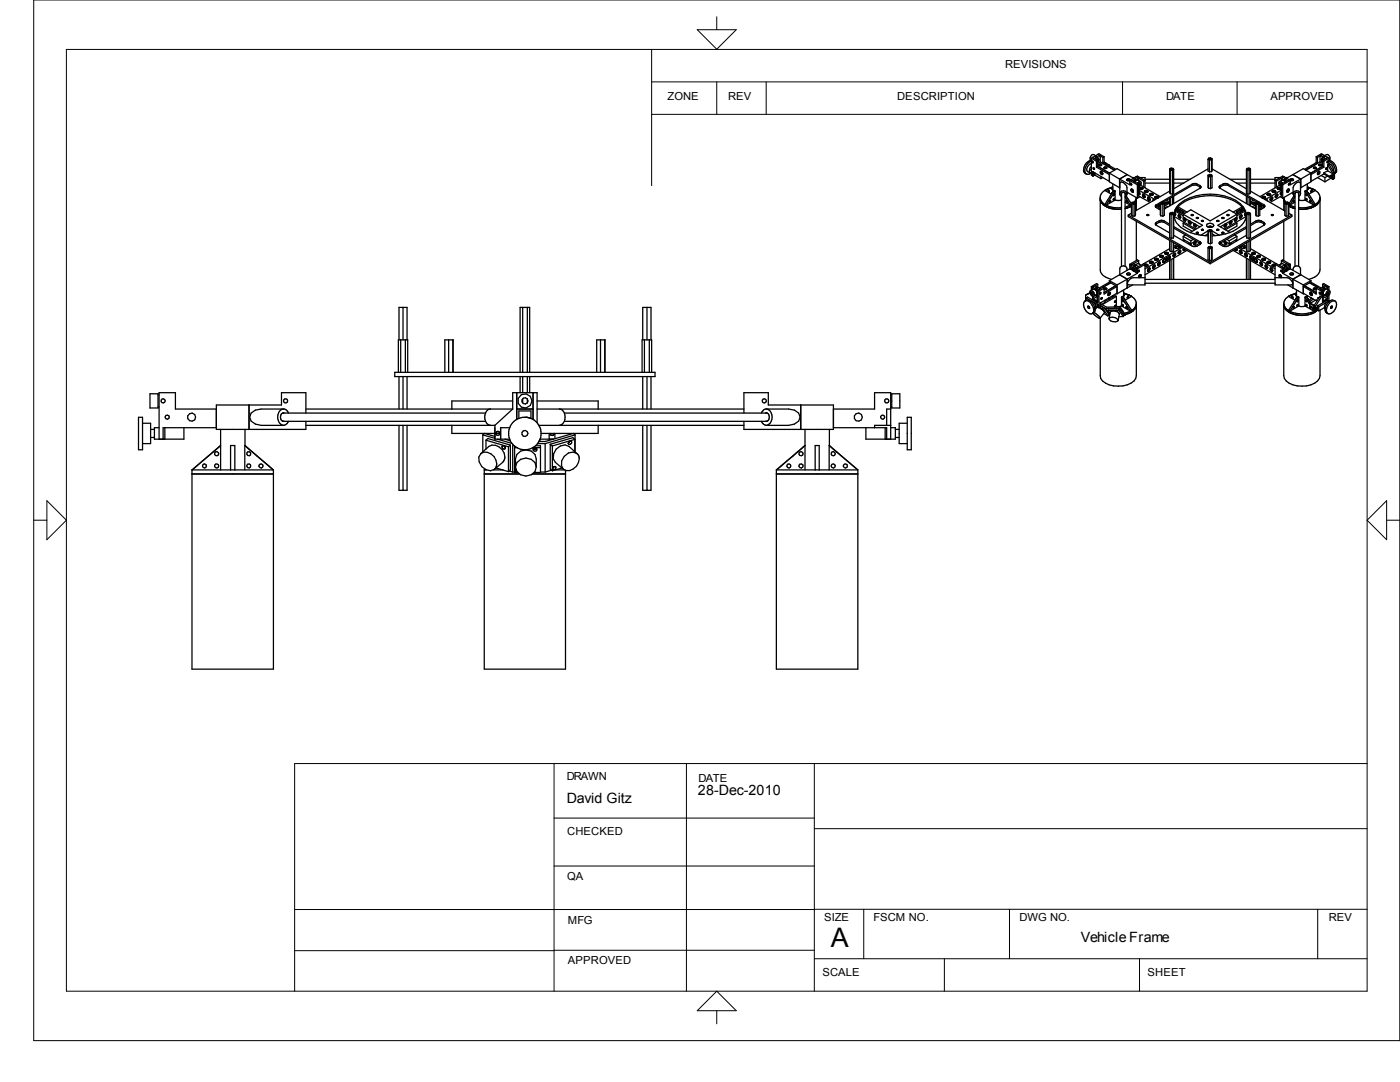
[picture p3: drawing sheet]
<svg xmlns="http://www.w3.org/2000/svg" width="279mm" height="216mm" viewBox="0 0 279 216" stroke-linecap="round" stroke-linejoin="round" font-family="sans-serif">
<defs><g id="words">
<text font-size="5.4" x="165.8" y="189">A</text>
<g font-size="2.8">
<text x="113.1" y="160.3">David Gitz</text>
<text x="139.3" y="158.7">28-Dec-2010</text>
<text x="215.7" y="187.9">Vehicle Frame</text>
</g>
<g font-size="2.2">
<text x="200.6" y="13.6">REVISIONS</text>
<text x="133.2" y="19.9">ZONE</text>
<text x="145.3" y="19.9">REV</text>
<text x="179.1" y="19.9">DESCRIPTION</text>
<text x="232.7" y="19.9">DATE</text>
<text x="253.5" y="19.9">APPROVED</text>
<text x="113.1" y="155.7">DRAWN</text>
<text x="139.4" y="156">DATE</text>
<text x="113.2" y="166.6">CHECKED</text>
<text x="113.2" y="175.7">QA</text>
<text x="113.3" y="184.4">MFG</text>
<text x="164.5" y="183.8">SIZE</text>
<text x="174.3" y="183.8">FSCM NO.</text>
<text x="203.5" y="183.8">DWG NO.</text>
<text x="265.2" y="183.8">REV</text>
<text x="113.3" y="192.4">APPROVED</text>
<text x="164.1" y="194.8">SCALE</text>
<text x="229" y="194.8">SHEET</text>
</g>
</g></defs>
<g fill="none" stroke="#000" stroke-width=".25">
<path d="M217.6 34.5l.2 .1M217.6 34.6l-.4 .2-.4-.1M217.8 34h.1M217.8 33.8h.1M217.8 31.6v3.3l.3 .2M217.8 32.2a2 2 0 0 0-1.1 2.4l.1 .1M217.8 33.2a.98 .98 0 0 0-.2 1.3M217.8 32.6a1.09 1.09 0 0 0-.7 1.6l.5 .3M217.8 31.6l1 .6M217.9 32.2l.2 .1v.2l-.1-.1zM218.1 34.2v.9M218.1 31.4l1 .6"/>
<path d="M218.1 35.1h.1M218.1 31.4l-.3 .2M218.1 34.2l3.3 2M218.2 33.5l.2 .1v.2l-.2-.1zM218.2 34.8h.1M218.3 34.5h.1l-.1 .3zM218.4 34.5l-.2 .2M218.5 34.9l1.2 .7M218.5 34.5v.4l-.4 .2M218.6 31.7l1-.6v1.2M218.6 31.3h.1M218.7 31.1l-.4-.2a.66 .66 0 0 0-.6 .4 .66 .66 0 0 0 .1 .7 1.84 1.84 0 0 0-1.4 2.5l.4 .2"/>
<path d="M218.7 31.2h.1l.2 .1-.3 .1zM218.8 33.4l2.6 1.4M218.8 32.2v1.2M219.1 32v1.2M219.1 33.2l4.3 2.5M219.1 30.8l-1 .6M219.1 30.8l.2-.1 1 .6M219.1 30.8l1 .6M219.1 33.2l-.3 .2M219.1 31.7l-.2 .2M219.1 32l-.3 .2M219.1 31.7v.5"/>
<path d="M219.1 31.7l.2 .2-.2 .2M219.1 31.7h-.1M219.2 31.7v.3M219.3 32l-.2 .3M219.3 33h.5M219.3 33l.2-.3 .3 .1v.2M219.3 33l.4 .1M219.6 32.3l-.5 .3M219.6 39.7l.2 .4 .7 .7M219.6 40l.4 .7 .9 .6M219.6 32.3l2.8 1.7M219.7 35.2v.4"/>
<path d="M219.8 33h-.1M219.8 32.9l-.1 .2M219.8 34.2h-.2v.4l.3 .2 .2-.1M219.8 34.2l.3 .5M219.8 33l-.1 .1M220.1 31.4v1.2l.2-.1M220.1 35.4l-.4 .2M220.3 32.3l.4 .3M220.3 33.6h.6M220.3 31.3v1.2M220.3 32.5l2.4 1.3M220.3 32.4l.4 .2"/>
<path d="M220.3 31.3l-.2 .1M220.5 38l-.5 .4-.4 .7v14.7a2.38 2.38 0 0 0 2.2 2M220.5 38l1.3 .7M220.6 37.9h.1M220.7 32.6l.7 .4M220.7 32.6h-.1M220.7 37.9l-.2 .1M220.8 33.5l-.1 .1M220.8 33.4l.1 .2M220.8 33.4h.1M220.8 33.4l-.3-.1-.2 .3M220.9 37.8l-.2 .1"/>
<path d="M221.2 38l.2 .1v.2zM221.4 37.5l-.5 .3M221.4 33v.1M221.4 37.5l.7-.2-1.4 .6M221.4 37.5l-.4 .3M222 38.4l-.1 .2M222.1 36.7v1.6M222.1 37.6h-.2l.2 .3M222.2 38.7h.2v.2l-.2 .1zM222.2 39.6h.2v.2l-.2 .1zM222.5 38.1h.1M222.5 38.1v1.8"/>
<path d="M222.5 38.1l-1.7 2.8M222.5 39.9h1.3M222.5 38.1l-.2-.1-1.8 2.8M222.5 39.9l-1.7 1M223.4 37.5h.1M223.4 35.7l2.1 1.2v-.9M223.4 35.7v1.8M223.5 38.7a.73 .73 0 0 1 .7-.6 .73 .73 0 0 1 .7 .6M223.8 39.2l-.3-.5 .1-2.3a1.19 1.19 0 0 1 1.3 1.1v1.2l-.4 .5M223.8 38.7l.2-.3a.41 .41 0 0 1 .6 .3h-.1M223.8 38.6v14.5M224.5 39.3l1.1 1.6"/>
<path d="M224.5 38.6v14.5M224.7 39l1.1 1.7M224.9 35.9h-.1a.32 .32 0 0 1 .4-.3 .32 .32 0 0 1 .3 .4M224.9 35.9h.1M224.9 35.9l.1 .1M224.9 38.4l2.1 1.1M225 34.8l1.2 .8M225 34.8l-2.1-1.1-1.5 .8v1.8l2 1.2M225 36h.5M225 34.8l-1.6 .9M225.1 38.4l-.2 .1M225.5 36l1.5 .9"/>
<path d="M225.6 36.6h.2v.3zM225.7 35.9l-.2 .1M225.7 35.9l1.5 .8M225.8 37.7l.3 .2v.5l-.3-.3zM225.9 37.8l.3 .4M226 35.4h.4M226.1 38.3h.1M226.3 35.7l.4-.1v.2h-.3zM226.5 36.2v.1M226.6 36.2l.4-.3 .6 .3M226.6 36.2l-.1 .1M226.6 35.6h.1"/>
<path d="M226.7 35.3l.3-.2 1.5 .9-.2 .2M226.7 35.3l1.6 .9M226.7 35.3l-1 .6M226.8 39.4v2.6M226.8 39.8l-.3 .6M226.8 39.6l-.4 .7M226.8 36l-.2 .2M227 36.9v2.6M227.2 36.7l.2-.2 .1 .1-.3 .4M227.2 36.7v2.4l2.3 1.3M227.2 38.2l.3 .3v.3h-.3M227.2 38.7h.1"/>
<path d="M227.2 36v-.4l-1 .6M227.2 37.9l3.3 1.9M227.2 36.7l-.2 .2M227.3 38.7h.2M227.3 38.7h.1M227.4 37.7l.2-.2 .4 .2M227.4 37.5l.3-.1 .4 .2-.2 .2h-.4zM227.5 38.5v.2M227.5 39.2l-.5 .3M227.5 35.4h1v2.1M227.6 36.2h-.2l-.4 .4M227.6 36.2a.77 .77 0 0 1-.4 1.1"/>
<path d="M227.6 37l4 2.2M228 37.7l-.2 .1M228 37.6v.1M228 37.6v.2M228.1 38.8h.1M228.1 37.5v.1M228.1 38.7l.1 .5 .3 .1M228.1 38.7l.4 .5M228.1 38.7l-.1 .2v.3l.4 .2 .1-.3M228.3 36.2v1.1M228.4 39.2h.1M228.4 38.1l.4-.1 .3 .2-.2 .2h-.3z"/>
<path d="M228.4 38.3l.2-.2 .5 .2M228.5 39.2l-.1 .2M228.5 36.5h4.9M228.5 39.2l-.1 .1M228.5 35.8h4.9M229 38.2v.2M229.1 38.2l-.2 .2M229.2 39.3l-.2 .2 .1 .3 .2 .2 .2-.2M229.2 39.3v.5l.3 .1M229.2 39.3l.3 .5M229.4 38.7l.4-.1 .3 .2-.3 .2-.4-.1zM229.4 38.9l.2-.2 .5 .2"/>
<path d="M229.5 39.7l-.1 .2M229.5 39.8l-.1 .1M230 38.8v.1M230.1 38.8l-.2 .2M230.2 39.9v.1M230.3 40l-.2-.1-.1 .2M230.5 39.5l.1-.2 .5 .2M230.5 39.3l.3-.1 .3 .2-.3 .2-.3-.1zM231.1 39.4v.1M231.1 39.4l-.2 .2M232.8 40l.6 .3M233.4 33.7l.3-.2 .4 .1 .1 .2"/>
<path d="M233.4 33.7v4.7l.2 .3M233.4 39.6v1.5M233.4 38.1l-6.8 4M233.4 33.7l.2 .3M233.6 34h.4M233.6 38.7h.4M233.6 34v4.7M233.6 39.5v1.5M233.7 33.7h.2l.1 .1-.2 .1zM234 34v4.7M234 39.3v1.5M234.2 36.5h2.1"/>
<path d="M234.2 33.8v4.8l-.2 .1M234.2 39.2v1.4M234.2 35.8h3.3M234.2 33.8l-.2 .2M239.6 37.4h.1M239.6 37.5l-.8-.5h-.9l-5.8 3.3M241.1 33.7l-6.9 4M241.1 31.8v2.3l.3 .2M241.1 35l.1 2.5M241.1 35l.3-.2 .4 .1 .1 .2M241.1 35l.1 .2M241.1 31.8l.3 .2"/>
<path d="M241.2 35.2v2.3M241.2 37.5l.4 .1M241.2 35.2l.4 .1M241.4 35l.3 .1h-.3h-.1zM241.4 31.6l.3 .1-.4 .1zM241.4 32v2.3M241.6 35.3v2.3M241.8 31.9l-.4 .1M241.8 31.9v2.3M241.8 34.2l-.4 .1M241.9 31.7l-.3-.2h-.4l-.1 .3M241.9 31.7l-.1 2.5"/>
<path d="M241.9 35.1v2.4l-.3 .1M241.9 31.7l-.1 .2M241.9 35.1l-.3 .2M241.9 33.7l6.9 4M243.5 37.3l-.1 .2M243.5 37.3h.1M243.5 37.3l.7-.3h.9l5.8 3.3M245.5 35.8h3.3M246.8 36.5h2M248.8 33.8v4.8l.2 .1M248.8 39.2v1.4M248.8 33.8l.2 .2"/>
<path d="M249 33.8h.3zM249 34v4.7M249 39.3v1.5M249.4 34v4.7M249.4 39.5v1.5M249.4 38.7h-.4M249.4 34h-.4M249.6 38.1l6.8 4M249.6 33.7v4.7l-.2 .3M249.6 39.6v1.5M249.6 33.7l-.3-.2-.5 .1v.2M249.6 33.7l-.2 .3"/>
<path d="M249.6 36.5h4.9M249.6 35.8h4.9M250.1 40l-.5 .3M251.9 39.5l.1-.1 .1 .2M251.9 39.5v-.2l.3-.1 .3 .1v.2M251.9 39.5h.1M251.9 39.5l.2-.2 .5 .2M252 39.5h.1M252 39.5h.5M252.5 39.5h.1M252.7 40h.2M252.8 39.9l.2 .2"/>
<path d="M252.9 40h.1M252.9 38.9l.1-.1v.1M252.9 38.9v-.2l.3-.1 .4 .3M252.9 38.9h.1M253.1 38.9v.1M253.5 39.7v.2M253.5 39.8h.1M253.5 39.9h.1M253.6 38.9h-.6M253.6 38.9l-.2-.2-.5 .1 .2 .1M253.8 39.4l.2 .1-.4 .5-.1-.4 .4-.2M253.8 39.3l-.1 .5-.2 .1"/>
<path d="M253.9 38.3a.34 .34 0 0 1 .4-.3 .34 .34 0 0 1 .3 .3M253.9 38.3l.1 .1M253.9 38.3h.1M254 38.3v.1M254 38.4h.1M254.1 38.3v.1M254.5 39.1l.1 .2M254.5 39.3h.1M254.5 39.2l.1 .1M254.6 39.2v.1M254.6 38.3l-.5-.2-.1 .2 .1 .1M254.6 38.3l-.5 .1"/>
<path d="M254.7 38.8h.3v.1l-.1 .3-.3 .2-.1-.2zM254.7 36.2v1.1M254.8 38.7v.1M254.9 38.8l-.1 .3-.2 .2M254.9 37.6v.1M254.9 37.7a.34 .34 0 0 1 .4-.3 .34 .34 0 0 1 .3 .3M254.9 37.7l.1 .1M254.9 37.6l.2 .1M255 37.6l.4-.1 .2 .2M255 37.7l.1 .1M255 37.7v.1M255 37.8h.1"/>
<path d="M255.4 37l-3.9 2.2M255.4 36.2a.81 .81 0 0 0 .3 1.1M255.4 36.2l.5-.3 .6 .4M255.4 36.2h.2l.4 .4M255.5 35.4h-1v2.1M255.5 36.7h.1M255.5 39.2l.5 .3M255.5 38.7l.2 .1M255.5 38.7h.1M255.5 38.5v.2M255.5 38.5l.1 .2M255.6 37.7l-.5 .1"/>
<path d="M255.7 35.6v.4M255.7 36.7v2.4l-2.2 1.3M255.7 38.7h-.2M255.7 37.9l-3.2 1.9M255.7 38.2l-.2 .3M255.7 36.7l.3 .2M255.7 35.6l1.1 .6M255.8 36.7l-.1-.2-.2 .1 .2 .4M256 36.9v2.6M256.2 39.7l.3 .7M256.2 36l.3 .3M256.2 35.3l-.2-.2-1.5 .9 .2 .2"/>
<path d="M256.2 35.3l1.1 .6M256.2 35.3l-.5 .3M256.2 35.3l-1.5 .9M256.3 35.8l.1-.2h.3v.2M256.3 35.8h.1M256.4 35.8h.2M256.5 35.4h.5M256.6 35.8h.1M256.9 38.1l-.1 .1M256.9 38.1h.1M257 37.8h.3v.2l-.3 .4-.2-.1zM257 37.8l-.1 .3"/>
<path d="M257.2 36.9h.1M257.3 35.9l-1.6 .8M257.3 35.9l.2 .1M257.3 36.6l.1 .1-.2 .2zM257.4 35.8l.4-.2 .3 .3-.3 .2-.3-.1zM257.5 36h.5M257.5 36l-1.5 .9M257.9 38.4l.2 .1M258 34.8l1.6 .9M258 34.8l-1.2 .8M258.1 38.7v-1.2a1.34 1.34 0 0 1 1.3-1.1l.1 .2v2.1M258.1 38.7a.76 .76 0 0 1 .7-.6 .76 .76 0 0 1 .7 .6"/>
<path d="M258.1 38.7l.3 .5M258.1 38.4l-2.1 1.1M258.3 39l-1.1 1.7M258.4 39.3l-1 1.6M258.4 38.7l.4-.3 .3 .1 .1 .2M258.4 38.6v14.5M259.2 39.9h.1M259.2 38.6v14.5M259.2 39.2v.7M259.2 39.9h1.2M259.5 38.7l-.3 .5M259.6 35.7l-2.1 1.2v-.9"/>
<path d="M259.6 35.7v1.8M259.6 37.5h-.1M260.4 38.1v1.8M260.4 39.9l1.9 1M260.4 38.1l1.9 2.8M260.5 38.1h-.1M260.5 38.1h.1M260.6 38.8h.2v.2zM260.6 38.1l.1-.1 1.8 2.8M260.6 39.6l.2 .1v.2zM260.9 36.7v1.6M260.9 37.6l.2-.1-.2 .4"/>
<path d="M260.9 37.5v.1M261 38.4l.1 .2M261.6 34.5l-1.5-.8-2.1 1.1M261.6 34.5v1.8l-2 1.2M261.6 34.5l-2 1.2M261.7 37.6l.6 .3M261.7 38l.1 .2-.2 .1zM262.1 37.8l-1.2-.5 1.4 .6M262.1 33.6l.1-.2 .2-.1 .3 .3M262.1 33.6h.6M262.1 33.6h.2M262.2 33.5l.1 .1"/>
<path d="M262.2 33.5l.5 .1M262.2 33.5v.1M262.3 37.9l.2 .1M262.5 38l.7 .7 .2 .7M262.5 38l-1.3 .7M262.7 31.3v1.2M262.7 32.5l-2.4 1.3M262.7 31.3l.2 .1M262.9 35.4l1.5 .9M262.9 31.4v1.2l-.2-.1M263.1 34.3l.3-.1v.3l-.2 .3h-.2zM263.1 33l.1-.2 .2-.1 .3 .1v.2"/>
<path d="M263.1 33l.2 .1M263.1 33h.5M263.2 34.2l-.3 .5M263.2 32.9v.1M263.2 32.9l.5 .1M263.4 39.4v14.4a2.5 2.5 0 0 1-2.2 2M263.4 32.3l.5 .3M263.4 32.3l-2.8 1.7M263.4 39.4l-.2 .7-.7 .7M263.6 33h.1M263.7 35l.7 .4M263.7 33h.1"/>
<path d="M263.8 31.7l-.1 .3 .2 .3M263.8 32h.1M263.8 32l.1 .1M263.9 31.7h-.2l.1 .3M263.9 30.8l-.2-.1-1 .6M263.9 32v1.2M263.9 32l.3 .2M263.9 30.8l-1 .6M263.9 33.2l-2.3 1.3M263.9 30.8l1.1 .6M263.9 33.2l.3 .2M264 31.2l.4 .1-.3 .1z"/>
<path d="M264.1 31.9l-.3-.2 .1 .5M264.2 34.7l1.1 .6M264.2 32.2v1.2M264.2 34.5v.2M264.2 33.4l-2.6 1.4M264.2 34.5l1.1 .7M264.2 34.7l-2.6 1.5M264.3 31.1l.4-.2a.66 .66 0 0 1 .7 .4 .66 .66 0 0 1-.2 .7M264.4 35.4v.9M264.5 31.7l-1.1-.6v1.2M264.6 33.6l.2-.1-.1 .3zM264.9 32.2h.2l-.1 .3-.2-.1z"/>
<path d="M265 31.4l-1.1 .6M265 31.4l.2 .2M265 32.9v1.2M265 35.1l-.6 .3M265 34.1l1.1 .6M265 34.1l-.8 .4M265 32.9l1.1 1.8M265.2 32.7a1.2 1.2 0 0 1 .9 1.4M265.2 31.6l-1 .6M265.2 32a1.89 1.89 0 0 1 1.5 2.3l-.4 .4M265.2 32.2a1.85 1.85 0 0 1 1.1 2.4M265.2 31.6v1.2"/>
<path d="M265.2 32.8l-.2 .1M265.2 32.8l1.1 1.8M265.3 35.2v.1M265.6 35.2v.4M265.6 35.6l-1.2 .7M265.6 35.6l.4 .2M265.7 35.1l.2 .1v.2l-.2-.1zM265.8 35.1l.1 .2M265.8 35.3h.1M266.1 34.9l-.8 .4M266.1 34.9v.8M266.1 34.9l-.1 .9"/>
<path d="M266.1 35.7l-.1 .1M266.1 34.7l-.8 .5M266.2 34.3v.2M266.3 34.6v1l-.2 .1M266.3 34.6l-.2 .1M216.7 58.9v1M216.7 59.5h.1M216.7 59.9l-.1 .1M216.7 59.6h.1M216.7 59.4l1.1 .7M216.7 59.4v.5M216.7 59.4h.1"/>
<path d="M216.7 59.4l.3-.1 1.9 1.1M216.9 58.8l-.2 .1M216.9 58.8l.7-.3-.9 .4M217.6 58.4l-.7 .4M217.7 58a.78 .78 0 0 0 .5 1.1M217.7 58a.74 .74 0 0 1 .6 1.1M217.8 58.3l.3 .2v.3h-.2zM217.8 57.2v.7M217.8 57.2l.3 .1M218.1 57.3v.5M218.1 57.3l1 .6M218.2 59.1v.5"/>
<path d="M218.3 59.1h-.1M218.5 57.7l.1 .1M218.5 58.9l.4 .3M218.6 57l1 .6M218.6 57.8l.1 .1a.73 .73 0 0 1 .1 .9l-.5 .3M218.6 57.8l-.4-.1-.5 .3M218.6 57.8l.3 .6M218.7 57.4h.1l.2 .1-.3 .1zM218.7 58.9l.4 .2M218.9 58.3v.2M218.9 59.2v.9l-.7-.5M218.9 59.2l-.7 .4"/>
<path d="M219.1 56.7l-1 .6M219.1 57.9v2.4l-1-.6v-.6M219.1 56.7v.6M219.1 57.9l.2 .2M219.1 56.7l-.3-.1-1 .6M219.3 58.1v3.3M219.6 58.3l.1 .1-.2 .3zM219.6 40l.6 .9 .7 .4M219.7 58.5h.1M219.7 59.6l.1 .1M219.8 59.5l.2-.1-.2 .3-.1-.1zM220.1 57.3l1.6-.9 1 .6-2.4 1.4"/>
<path d="M220.1 57.3l.2 .2M220.1 57.3l-1 .6M220.3 57.5l-1 .6M220.3 57.5h.5l.1 .2M220.3 57.7h.6M220.3 57.7l.2 .1M220.4 57.7h.1M220.4 57.7h.5M220.4 57.7h-.1M220.5 40.8l.3 .1M220.5 59.9v.4l-.8 .5M220.7 40.9h.1"/>
<path d="M220.8 40.9l1.4 .5h1.6M220.9 41.3l1.3 .4h1.6h-1.7M221.1 41.4l.7 .2M221.1 59.5l.3 .2M221.4 58.4l-.3 .4M221.4 58.3a.31 .31 0 0 1 .1 .5 .31 .31 0 0 1-.4 .1v-.2zM221.4 56v.3l-2.1 1.2M221.4 59.4l-.1 .1M221.4 56l1.5 .9M222 59l.1 .3M222.8 59.1v2.2M222.8 59.1l-.3-.1-2 1.2"/>
<path d="M222.8 58.6h.1M222.8 59.1l-2.8 1.7M222.9 57.1l-2.6 1.6v-1.2M222.9 56.9v1.7M222.9 58.5l-3.3 2M223.4 54.8l1.6 .9M223.8 53.1l-.3 .5v1.2M223.8 59.4l1.8 2.7M223.8 53.1h.7M223.9 59.9l.3 .1v.2l-.3-.1zM223.9 59.2h.1M224.2 57.9v1.6"/>
<path d="M224.2 58.8h.3l-.3 .2M224.2 58.5l1.6 .6M224.2 58.5l.9 .3M224.3 59.6l.1 .1M224.5 53.1l.3 .2 .1 .7M224.5 40.3l1.1 .6M224.9 58.7l.1 .1M225 54.8h.5M225 57.4l-2.1 1.2M225 55.7v1.7M225 54.8l-.1-.1a.3 .3 0 0 1 .3-.3 .3 .3 0 0 1 .3 .4M225 55.7l-2.1 1.2"/>
<path d="M225 59.2h.2l-.2 .3zM225.1 58.8l.5 .2M225.2 42.9l16.3 9.4M225.2 42.9v.3l16.3 9.4M225.2 59.3v.1M225.5 52.7v.9M225.5 53.6l.2 .2M225.5 53.6l-4.1 2.4M225.5 52.7l.2 .2M225.6 40.9h.1M225.6 59h.1M225.6 40.9l-1.1 .4"/>
<path d="M225.6 59l.2 .1M225.7 53.8l1 .6M225.7 40.9h.1M225.7 59.1h.1M225.7 52.9v.9M225.7 52.9l1 .6M225.8 40.6v2.4l.3 .1M225.8 40.8l-.2 .1M225.8 42.5l-.6 .4M225.8 41.1l-1.3 .5M225.8 40.6l.3 .2M225.8 59.1l.6 .5 .4 .9"/>
<path d="M225.8 59.1l-1.3 .8M226 40.6l.2-.2 .2 .2zM226 56.9l-1 .5M226.1 53.5h.2M226.1 53.5l.1 .4M226.1 53.5l-.1 .2 .3 .4M226.1 40.8v2.3M226.1 53.9l.2 .2M226.1 53.5v.2M226.2 53.9h.3M226.2 53.5l.3 .3-.1 .3M226.2 52.6l1 .6-.5 .3"/>
<path d="M226.3 54.1h.1M226.3 53h.3l.1 .1-.2 .1zM226.5 40.7v2.4M226.5 40.7l-.4 .1M226.5 43.1h-.4M226.6 40.5l-.3-.2-.4 .1-.1 .2M226.6 40.5l-.1 .2M226.6 40.5v2.3l-.1 .3M226.6 52.8l.6-.2 .4 .4M226.7 54.4l.3 .1M226.7 53.5v.9M226.7 53.5l.3 .1"/>
<path d="M226.8 44.1v7.9M227 54.5l-2 1.2M227 53.6v.9M227.2 53.9h.2l-.2 .3h-.1zM227.2 52v.6M227.2 52l-1.5 .9M227.2 52l-.2-.1-1.5 .8M227.3 55.4v-.4l.4-.2v.4l-.2 .2M227.5 54.8l-.3 .5M228.3 52.6l.2 .1M228.3 52.6l-1.6 .9M228.5 52.7l-1.5 .9"/>
<path d="M228.5 52.7v4.2l-3.5-.1a1.19 1.19 0 0 1 1.1-1.4h2.4M228.5 52.7l.5 .1 .1 .2M228.5 55.8h26M228.5 56.5h26M228.9 42.9l.3-.1 .1 .1-.3 .1zM228.9 42.9h.1M229 54l.1 .1M229 53.8l.1 .2M229.1 53.7l.2-.2 .2 .1-.3 .5-.2-.1zM229.1 53l-.5-.1-.1 .1 .1 .1M229.1 53l-.6 .1M229.1 54h.1"/>
<path d="M229.1 54l-.1 .1M229.4 53.5l-.1 .3-.2 .2M229.4 52.3l.4-.2 .3 .2-.3 .2h-.4zM229.4 53.5h.1M229.5 52.2h.1M229.5 52.5h.1M229.6 52.4h.1M230 53.2l.1 .3M230 53.4h.1M230.1 53.4h.1M230.1 52.4l-.6-.1 .2 .2M230.3 52.9l-.2 .2v.4"/>
<path d="M230.3 52.9l.2 .1v.3l-.2 .2h-.2M230.4 52.9a.46 .46 0 0 1-.4 .6M230.4 51.7l.4-.2 .3 .1a.37 .37 0 0 1-.3 .3 .37 .37 0 0 1-.4-.2zM230.5 51.8h.1M230.5 51.8l.1-.1 .5 .1M230.5 51.8v.1M230.6 44.8l.7-.4 .5-.2 .5 .2 1.1 .6M230.6 51.8l.1 .1M230.6 51.9h.1M230.7 41.2l-.1 .1M230.7 41.2h.1M230.8 41.1l.8 .5"/>
<path d="M230.8 41.1l-.1 .1M231.1 52.8h.1M231.1 52.6v.2M231.1 40.9l.5 .4M231.1 52.8v.1M231.2 52.4l.3-.1a.47 .47 0 0 1-.4 .6zM231.3 40.9l.2 .2M231.3 40.9h.1M231.4 41.7v.1M231.4 52.3a.46 .46 0 0 1-.3 .6M231.5 40.9v.2M231.5 41v.1"/>
<path d="M231.5 51.1h.1M231.5 41.1h.1M231.5 51.2l.1-.1 .6 .1M231.5 40.9h.1M231.5 52.3h.1M231.5 41h.1M231.5 51l.3-.1 .4 .2-.2 .3h-.4l-.1-.1zM231.6 40.9h-.1M231.6 41h-.1M231.6 40.5v2.6M231.6 40.5l.3-.2 .4 .1 .1 .2M231.6 40.7l-.8 .4"/>
<path d="M231.6 40.5v.2M231.6 43.1h.5M231.6 40.7v2.4M231.6 40.7l.5 .1M231.9 40.5l.3 .1h-.3zM232.1 52.2h.1M232.1 52.3h.1M232.1 52.3h.2M232.1 40.8v2.3M232.1 52l.1 .3M232.3 52.3h.1M232.4 41.2l.2 .4"/>
<path d="M232.4 41.7l7.1-4.2 .1-.3-.8-.5h-.9l-7.3 4.3 .1 .4 .9 .4M232.4 40.9l.7 .4M232.4 41.6l.1 .1M232.4 40.6l-.3 .2M232.4 40.6v2.4l-.3 .1M232.5 40.5l.2-.2 .5 .2a.34 .34 0 0 1-.4 .3 .34 .34 0 0 1-.3-.3zM232.5 50.5l.3-.2 .4 .2-.2 .3h-.3zM232.5 50.6l.2-.1 .5 .1M232.5 50.6h.1v.1M232.5 41.5h.1M232.5 41.5v.2M232.5 40.6l.3-.1 .4 .1"/>
<path d="M232.5 50.6l.2 .2M232.5 41.4v.1M232.5 50.4v.1M232.9 51.4l.2 .1a.34 .34 0 0 1-.2 .3 .34 .34 0 0 1-.4-.2l.3-.1 .4 .1M233.1 51.7h.1M233.4 51.1h.1M233.4 42.7v4.7l.3 .1M233.4 48v2l.3 .2M233.4 51.1l-.1 .5-1.1 .7M233.4 52v3.8M233.4 51.1l-1.1 .6-.2 .6M233.4 49.6l-5.1 3"/>
<path d="M233.4 44.7l-1.1-.6-.5-.2-.5 .2-.7 .5 .1 .3 2.7 1.6M233.4 42.7l.3 .1M233.5 51.1l.1 .2-.1 .3-1.2 .7M233.7 42.5h.3v.2h-.2zM233.7 42.7h.1M233.7 42.8v4.7M233.7 48.1v2.1M233.7 51.8v4M234 42.6v.1M234.1 51l.1 .1M234.1 50.9l.1 .2M234.1 42.8v4.7"/>
<path d="M234.1 48.4v1.7M234.1 51.6v4.2M234.1 47.5h-.4M234.1 42.8h-.4M234.1 50.1l-.4 .1M234.2 42.5l-.1 5M234.2 45.5l5.2 3M234.2 45.2l5.3 3.1 .1 .3M234.2 42.5l-.2-.1-.4 .1-.2 .2M234.2 48.4l-.1 1.7M234.2 51.5v4.3M234.2 42.5l-.1 .3"/>
<path d="M234.2 46.9l4.1 2.3M234.3 50.6l.3-.1v.3l-.4 .4-.1-.3zM234.3 42.9a3.1 3.1 0 0 1 1.2-2.3 10.6 10.6 0 0 1 12 0 2.84 2.84 0 0 1-.2 4.8 9.4 9.4 0 0 1-5.4 1.7M234.3 42.9a4.5 4.5 0 0 0 3.4 3.5l1.6 .5 1.8 .2M234.3 42.9h.3M234.3 43.2l4.4 2.5M234.4 42.9h.1M234.4 42.7l.1 .1M234.4 42.4l.2 .2M234.5 50.5v.3l-.4 .3M234.5 42.8h.1M234.5 49.4h.1"/>
<path d="M234.5 42.1l1.6 1M234.5 49.4l.1 .1M234.6 49.4h.1M234.6 42.8v.1M234.6 42.6v.3M234.6 49.4v.1M234.6 49.4l.1 .2M234.6 49.5l.1 .1M234.6 42.8h.1M234.7 41.9l.9 .6h.5M234.8 41.7a9 9 0 0 1 7.9-2.6 7.5 7.5 0 0 1 5.5 2.6M234.8 41.7l-.5 1.4"/>
<path d="M234.8 41.7h.3M234.9 48.8l-.7 .3M234.9 41.5l.2 .1M235 42.1v-.3h.3l.2 .3v.3M235.1 41.6h.1M235.1 43h.4l.1 .2-.1 .3-.3-.2zM235.1 41.7l1.1 .7-.2 .1M235.1 41.8l.1 .4 .3 .1M235.1 48.9l-.5 .3-.1 .2M235.1 41.6l1.2 .7M235.1 41.3l1.8 1M235.2 50.2l.3-.2h.1v.2l-.3 .4-.2-.1z"/>
<path d="M235.2 42.9l.1 .3 .3 .3M235.2 49l-.6 .4M235.3 49.4h.1M235.3 49.1l-.1 .3 .3-.2M235.5 50v.2l-.3 .3M235.6 49.2l-.9 .4M235.9 49.4l-7.4 4.2M236.1 47.2v.6l1.6 .8M236.1 42.8l3.9 2.2-2.5 1.4M236.1 42.8v.5l3.3 2M236.1 42.4v.1M236.1 44.5v.6l1.8 1"/>
<path d="M236.1 47.2l1.6 .8M236.1 44.5l2.3 1.3M236.1 42.8l1.6-.9 3.8 2.2 3.8-2.2 1.5 .9M236.2 49.7l.1 .2-.2-.1M236.2 49.6l-.1 .3h.4M236.2 43.5v.4l.3 .2 .1-.1M236.2 49.8h.1M236.2 43.5l.3 .1 .1 .4M236.2 42.2l.1 .1M236.3 43.5l.1 .4 .2 .1M236.3 42.3l-.2 .2M236.4 44.4l-.3 .1"/>
<path d="M236.4 47.9l-.3 .1M236.4 49.7l-.2 .3M236.5 49.9h.1M236.6 49.8l-.1 .1M236.6 46.9l-.5 .3M236.9 50l-8.4 4.8M237.2 44.2h.3l.1 .5-.4-.2zM237.3 44.1l.1 .4 .3 .1M237.4 48.5l-.2 .1M237.4 48.8h.2l.1 .1M237.5 48.8v.1M237.6 48.8h.1"/>
<path d="M237.6 44.7h.1M237.7 48v.6M237.7 42.8h.3l.1 .2h-.3zM238.2 47.8l-.5 .2M238.3 48.4l.2-.2h.2l-.1 .4-.2 .2-.2-.1zM238.3 44.7a.42 .42 0 0 1 .3 .6l-.3-.2zM238.3 44.6l.1 .4 .3 .2M238.5 48.2v.3l-.3 .3M238.6 48.2h.1M238.7 48l-1 .6M238.8 43.4h.3v.2h-.2zM238.8 46.4l.1-.1 .2 .2-.2 .1z"/>
<path d="M239.4 48.5l.2 .1M239.4 48.5l-1.1 .7M239.6 48.6l-.7 .5-.6 .1M239.8 44h.4l-.2 .2zM239.8 45.8l.2-.1 .2 .2-.3 .1zM240.1 44.2h.1M241 45.3l-.2-.3a.79 .79 0 0 1 .7-.5 .79 .79 0 0 1 .7 .5l-.2 .3M241 45.3l.5 .1M241.1 46.1l-1.5 .8M241.1 46l.3-.2 .4 .1 .1 .2M241.1 46.7l-.6 .3M241.1 46l.1 2.6"/>
<path d="M241.1 49.4v2.4l.3 .2M241.1 46l.1 .2M241.1 49.4l.3 .2M241.1 45.3l.3-.1v.2M241.2 46.2v2.4M241.2 46.2l.4 .1M241.2 48.6h.4M241.3 46.1l.4-.1-.1 .1zM241.3 49.3l.4 .1-.3 .1zM241.4 49.6v2.4M241.5 45.9l.1 .1M241.5 45.1v.3"/>
<path d="M241.5 52.3v.3M241.5 45.1l.5 .2M241.5 45.1l-.5 .2M241.6 46.3v2.3M241.8 49.6h-.4M241.8 49.6v2.3M241.8 51.9l-.4 .1M241.9 46.1l1.5 .8M241.9 45.3l-.3-.1v.2M241.9 46.7l.6 .3M241.9 46.1l-.3 .2M241.9 46.1v2.4l-.3 .1"/>
<path d="M241.9 49.3l-.1 2.6M241.9 49.3l-.3-.2-.4 .1-.1 .2M241.9 49.3l-.1 .3M242 45.3l-.5 .1M242.8 44.1h.4l-.1 .1zM242.8 45.8l.2-.1 .2 .1-.2 .2zM243.2 45.9l-.1 .1M243.2 44.1h.1M243.4 48.6l.7 .5 .6 .1M243.5 48.5l-.1 .1M243.5 48.5l1.2 .7M243.8 43.5l.3-.1 .2 .1-.3 .1z"/>
<path d="M243.8 46.4l.3-.1 .2 .1-.2 .2zM244.2 46.5h.1M244.3 48l1 .6M244.4 48.2l.3 .2 .1 .4h-.3l-.2-.4zM244.4 48.2v.2l.4 .4M244.5 44.7h.3v.1l-.1 .3-.3 .2-.1-.3zM244.6 44.6v.4l-.3 .2M244.8 47.8l.5 .2M244.9 42.8l.4 .1-.4 .1zM245.3 48v.6M245.4 48.8v.1M245.5 44.2l.3-.1v.3l-.4 .3-.1-.3z"/>
<path d="M245.6 48.8h-.2l-.1 .1M245.6 48.5l.2 .1M245.7 44.1v.3l-.3 .2M246.1 50l8.4 4.8M246.3 46.9l.5 .3M246.4 43.7l.3-.2 .1 .1v.2l-.3 .3-.2-.1zM246.5 49.7l.2 .2 .1-.1M246.6 47.9l.2 .1M246.6 44.4l.2 .1M246.7 43.5l-.2 .5h-.1M246.8 49.6v.4M246.8 42.4l.2 .1"/>
<path d="M246.8 49.7h.1M246.8 49.7v.3l-.4-.2M246.8 47.2l-1.5 .8M246.8 44.5v.6l-1.7 1M246.8 42.4v.1M246.8 42.8v.5l-3.3 2M246.8 47.2v.6l-1.5 .8M246.8 44.5l-2.2 1.3M246.8 42.8l-3.8 2.2 2.5 1.4M247.1 49.4l7.4 4.2M247.4 49.2l.5 .3 .4 .1M247.4 50a.32 .32 0 0 1 .4 .2 .32 .32 0 0 1-.1 .4l-.3-.2z"/>
<path d="M247.4 43.1l.3-.2a.32 .32 0 0 1 .1 .4 .32 .32 0 0 1-.4 .1zM247.4 49.2l.3 .2M247.5 50l.1 .3 .3 .2M247.6 49.1l.1 .3M247.7 42.9v.3l-.3 .3M247.7 49.4h.1M247.7 49l.7 .4M247.9 41.8v.2l-.4 .3M247.9 41.7l-1.1 .7M247.9 48.9l.6 .4M247.9 41.3l-1.8 1M247.9 42.1v-.3h-.2l-.2 .6"/>
<path d="M247.9 41.8l.1 .1M248.1 41.5l-1.3 .7v.3M248.1 48.8l.7 .3M248.2 41.7l.5 1.4M248.2 41.7h-.3M248.2 49.5h.1M248.3 41.9l-.9 .6h-.6M248.4 50.6h.4v.6l-.3-.2zM248.4 42.8h.2M248.4 49.4h.1M248.4 49.4v.1M248.4 49.5l-.1 .1"/>
<path d="M248.4 42.9h.3M248.4 49.4l-.2 .2M248.4 42.6v.3M248.4 42.6l.1 .2M248.5 42.8h.1M248.5 49.3h.1M248.5 42.1l-1.7 1M248.5 42.8l-.1 .1M248.5 49.3l-.1 .2M248.5 50.5l.1 .4 .3 .2M248.6 42.4l-.2 .2M248.6 42.9h.1"/>
<path d="M248.7 42.7l-.2 .1M248.7 43.2l-4.4 2.5M248.8 42.5l.2-.1 .4 .1 .2 .2M248.8 46.9l-4.1 2.3M248.8 45.2l-5.3 3.1-.1 .3M248.8 42.5v5M248.8 48.4v1.7M248.8 51.5v4.3M248.8 45.5l-5.3 3M248.8 42.5v.3M248.8 50.9h.1M248.8 42.8v4.7"/>
<path d="M248.8 51.6v4.2M248.8 50.1l.5 .1M248.8 42.8h.5M248.8 47.5h.5M248.9 50.9v.1M249 42.6h.3M249 42.6h.1M249.3 42.8v4.7M249.3 48.1v2.1M249.3 51.8v4M249.3 42.6h.1M249.6 51.1l-.2 .2 .2 .4 1.1 .7 .2-.1"/>
<path d="M249.6 51.1l1.2 .7 .1 .5M249.6 44.7l1.1-.6a1.47 1.47 0 0 1 1.7 .6l-.2 .3-2.6 1.5M249.6 42.7v4.7l-.3 .1M249.6 48v2l-.3 .2M249.6 51.1l.1 .5 1.2 .7M249.6 52v3.8M249.6 49.6l5.1 3M249.6 42.7l-.3 .1M249.8 50.6l.3-.3 .4 .2-.1 .2M249.8 50.6l.1 .1M249.8 40.6l.2-.1 .5 .1M249.8 51.6l.3-.1 .4 .1"/>
<path d="M249.9 40.4h.5l.1 .2-.4 .2-.2-.2zM249.9 50.7h.5M249.9 50.7h.1M250.1 51.4l-.3 .2 .2 .2 .5-.2M250.4 50.7h.1M250.4 50.6l-.3-.1-.3 .1M250.4 41.5v.1M250.4 50.6v.1M250.5 41.5l.1 .1M250.5 50.6l-.2 .2M250.6 40.5l.4-.2 .3 .1 .1 .2M250.6 40.5l.1 2.6"/>
<path d="M250.6 41.2l-.2 .3M250.6 40.5l.1 .2M250.6 40.9l-.7 .4M250.7 40.7v2.4M250.7 40.7l.4 .1M250.7 43.1h.4M250.8 52.3h.1M250.9 51.2a.4 .4 0 0 1 .6 0M250.9 51.2v-.1l.3-.2 .3 .2-.2 .3-.4-.1M250.9 52.1l-.1 .1M250.9 51.2v.1M250.9 52.1h.1"/>
<path d="M250.9 51.3h.1M250.9 52.2h.1M250.9 40.5l.3 .1h-.2h-.2zM250.9 52v.1M251.1 40.8v2.3M251.4 40.9l.1 .2M251.4 40.6l-.3 .2M251.4 40.7l.8 .4M251.4 40.6v2.4l-.3 .1M251.5 40.7h-.1M251.6 52.3l-.1 .1v.3l.3 .3 .2-.2M251.6 52.3l.4 .5"/>
<path d="M251.6 52.3v.4l.2 .1M251.7 41.7l-.1 .1M251.8 40.9l-.3 .2-.1-.1M251.8 41h.1M251.8 52.8h.1M251.8 52.7h.1M251.8 51.8h.1M251.8 52.8l.1 .1M251.9 52.8h.1M251.9 51.9v-.3l.3-.1 .3 .1v.3M251.9 52.7v.2M251.9 40.9l-.5 .4"/>
<path d="M251.9 51.8l.4-.1 .2 .2M251.9 51.9h.4M251.9 52.6v.1M252.2 41.1l.1 .1M252.2 41.1l-.8 .5M252.3 41.2v.1M252.3 41.2h.1M252.3 44.8l-.1-.1a1.44 1.44 0 0 0-1.5-.3l-1.1 .6M252.4 41.2l-.2-.3-7.3-4.2h-.7l-.9 .5 .2 .3 7.1 4.2M252.4 41.2l-1 .6M252.4 41.2h.1M252.4 44.6h.1"/>
<path d="M252.5 51.9h-.2M252.6 51.8h-.2l-.1 .1M252.6 52.9l-.1 .4 .4 .2M252.6 52.9v.4l.3 .1M252.6 52.9l.3 .4M252.9 53.4h.1M252.9 52.4l.5 .1M252.9 53.4v.1M252.9 52.4a.37 .37 0 0 1 .3-.3 .37 .37 0 0 1 .4 .3M252.9 53.2v.1M252.9 53.3v.1M252.9 53.3h.1"/>
<path d="M253 53.3l-.1 .2M253 53.3l-.1 .1M253.4 52.4h.2M253.4 52.4h.1M253.4 52.4v.1M253.5 52.4v.1M253.5 52.5h-.1M253.5 52.4l-.5-.1-.1 .1M253.6 52.4l-.1 .1M253.6 53.5l-.1 .2a.37 .37 0 0 0 .5 .4M253.6 53.5l.1 .3 .3 .3M253.6 53.5l.4 .4"/>
<path d="M253.7 42.8h.3l.1 .2h-.3zM253.9 52.9v.1M253.9 53h.1M253.9 53l.5-.1v.2M253.9 53l.6 .1M254 53.8l-.1 .2M254 54.1h.1M254 53.9v.2M254 53.9l-.1 .2M254.5 52.7v4.2l3.4-.1a1.2 1.2 0 0 0-1-1.4h-2.4M254.5 52.7h-.3l-.3 .2M254.5 52.7l1.5 .9"/>
<path d="M254.7 52.6l-.2 .1M254.7 52.6l1.5 .9M255.4 52.8v.1M255.5 54.8l-.2 .1v.2l.2 .3M255.5 54.8l.3 .5M255.5 52.7h.1M255.6 54l.1-.1 .2 .3zM255.7 52v.6M255.7 52l1.6 .9M255.7 52l.3-.1 1.5 .8M255.8 55.3l-.1 .1M256 53.6v.9"/>
<path d="M256 54.5l2 1.2M256.2 44.1v7.9M256.2 53.5v.9M256.2 53.5l-.2 .1M256.2 54.4l-.2 .1M256.3 53.1h.1M256.4 52.8l-.6-.2-.4 .4M256.4 40.6v2.4l.3 .1M256.4 53h.3l-.2 .2-.2-.2zM256.4 40.6l.3 .2M256.5 53.9a.28 .28 0 0 0 .3 0 .28 .28 0 0 0 0-.4l-.3 .3 .1 .3M256.5 54.1h.2"/>
<path d="M256.6 40.5h.3l.1 .1h-.3zM256.6 40.3l-.4-.9v2.6M256.7 40.8v2.3M256.7 53.5h.3v.3l-.3 .3M256.8 52.6l-1.1 .6 .5 .3M256.9 53.5l.1 .2-.3 .4M257 56.9l1 .5M257.1 40.7l-.4 .1M257.1 40.7v2.4M257.1 43.1h-.4M257.1 59.1l-.5 .5-.4 .9M257.1 59.1l1.3 .8"/>
<path d="M257.2 40.5l-.3-.2-.4 .1-.1 .2M257.2 40.9h.2M257.2 42.5l.6 .4M257.2 40.5l-.1 .2M257.2 59.1h.1M257.2 40.5v2.3l-.1 .3M257.2 41.1l.2 .1M257.2 41.1l.4 .2M257.3 52.9l-1.1 .6M257.3 52.9v.9M257.3 53.8l-1.1 .6M257.4 59l-.3 .1"/>
<path d="M257.4 40.9l1 .4M257.5 52.7l-.2 .2M257.5 53.6l-.2 .2M257.5 53.6l2.1 1.2M257.5 54.8h.5M257.5 52.7v.9M257.6 41.3l.6 .3M257.8 59.2h.2v.3zM257.8 42.9l-16.3 9.4M257.8 42.9v.3l-16.3 9.4M258 41.5l.4 .1-.2-.1M258 54.5h-.5v.3l.5 .1 .1-.2"/>
<path d="M258 55.7v1.7M258 59.3h.1M258 57.4l2.1 1.2M258 59.4h.1M258 55.7l2.1 1.2M258 54.5h.1M258.1 54.5v.1M258.1 58.7l-.7 .3M258.1 54.6v.1M258.2 40l.1 .3h-.2zM258.3 40.1h.1M258.3 40.1v.1"/>
<path d="M258.4 40.3l-1 .6M258.4 53.1l-.2 .2-.1 .7M258.4 53.1h.8M258.7 59.6l-.1 .1M258.7 58.8h-.1l.1 .2M258.7 58.5l-1.6 .6M258.7 57.9v1.6M258.7 58.5l-.6 .2M258.9 59.9h.2l-.1 .3h-.2zM259 59.2h.1M259.1 59.3l-.1-.2-.3 .4-1.6 2.4M259.1 59.3h.1"/>
<path d="M259.2 53.1l.3 .5v1.2M259.2 59.3h.1M259.2 59.3v1.7M259.2 59.3l-1.8 2.8M259.6 54.8l2 1.2M259.6 54.8l-1.6 .9M260.1 57.1l2.6 1.6v-1.2M260.1 56.9v1.7M260.1 58.5l2.4 1.4M260.2 58.6h-.1M260.4 59.3l1 1.4M260.4 59.3v1.7"/>
<path d="M260.5 59.3h.1M260.5 59.3h-.1M260.6 59.3l.1-.2 .7 1.1M260.6 59.9l.2 .1v.2l-.2-.1zM260.9 59v.5M261 59.6l.1 .1M261.4 40l.2 .1v.2h-.2zM261.5 58.3a.35 .35 0 0 1 .3 .3 .35 .35 0 0 1-.1 .4l-.2-.2zM261.6 56v.3l2.1 1.2M261.6 56l-1.5 .9M261.6 58.4l.3 .4M261.6 59.4l.1 .1"/>
<path d="M261.8 59.5l-.6 .4M262.1 57.7l.5 .1M262.1 59.7l-.7 .5M262.3 40.9l-1.7 .5h-1.4M262.3 40.9h.1M262.5 40.8l-.2 .1M262.5 40.8h.1M262.6 57.7h.1zM262.6 57.7h-.5M262.6 57.7h.1M262.7 57.5l-.4-.1-.2 .3M262.7 57.5l1 .6"/>
<path d="M262.9 60l-.2-.2-1.2 .7M262.9 57.3l-1.5-.9-1.1 .6 2.4 1.4M262.9 57.3l1 .6M262.9 57.3l-.2 .2M263.2 59.4h-.1v.2M263.3 40.3l.1-.6a2.99 2.99 0 0 1-3.2 2h-1h1.1a4 4 0 0 0 2.8-1.2M263.3 58.3l.2 .2v.2l-.1-.1zM263.7 59.3l-.3-.2-1.1 1.8M263.7 58.1v1.2M263.7 59.3l-1.1 1.8M263.9 56.7v.6M263.9 57.9v2.4l1.1-.6v-.6"/>
<path d="M263.9 56.7l1.1 .6M263.9 57.9l-.2 .2M263.9 56.7l.3-.1 1 .6M264 57.5l.2-.1h.2l-.1 .2zM264.1 59.2v.9l.7-.5M264.1 59.2l.7 .4M264.3 58.9l-.4 .2M264.3 57.4h.1M264.5 57.7l-.4 .6M264.5 58.9l-.4 .3M264.5 57l-1.1 .6M264.6 59h.1"/>
<path d="M264.8 59.1v.5M264.9 58.5l.2-.2 .1 .1-.2 .4h-.2zM265 57.3l-1.1 .6M265 57.3v.5M265.2 57.2l-.2 .1M265.2 57.2v.7M265.2 58.9v1.2M265.3 58l-.6-.3a.91 .91 0 0 0-.6 1l.6 .4M265.3 58a.74 .74 0 0 0-.6 1.1M265.3 58a.74 .74 0 0 1-.6 1.1M29.9 78.6h1.6v2.8h-1.6zM31.5 78.8h.2"/>
<path d="M78.8 74.3h51.9v.8h-51.9zM79.5 74.3v-6.5h1.9v6.5M79.6 67.8v-6.5h1.6v6.5M79.6 75.1v6.5M80 67.8v6.5M80.4 61.3v6.5M80.4 75.1v6.5M80.9 67.8v6.5M81.2 75.1v6.5M88.8 74.3v-6.5h1.6v6.5M89.5 67.8v6.5M103.1 78.4v5.3"/>
<path d="M103.8 74.3v-13h1.9v13M103.8 75.1v3.3M104.3 61.3v13M104.3 75.1v3.3M104.3 79.6v.8M105.2 61.3v13M105.2 75.1v3.3M105.2 79.6v.8M105.2 79.6l-.3-.2-.5 .1-.2 .3v.4l.2 .3 .5 .1 .3-.2M105.2 79.6l.2 .4-.2 .4M105.7 75.1v3.3M106.4 78.4v5.3"/>
<path d="M119.1 74.3v-6.5h1.6v6.5M119.8 67.8v6.5M120.7 67.8v6.5M128.1 74.3v-6.5h1.9v6.5M128.3 67.8v-6.5h1.6v6.5M128.3 75.1v6.5M128.6 67.8v6.5M129.1 61.3v6.5M129.1 75.1v6.5M129.6 67.8v6.5M129.9 75.1v6.5M177.8 78.8h.2"/>
<path d="M178 78.6h1.6v2.8h-1.6zM216.5 60.1a1.04 1.04 0 0 1 1.7 .6 1.14 1.14 0 0 1 0 1.7l-.2 .2M216.5 60.1a1.64 1.64 0 0 1 1.8 1.7l-.1 .5-.2 .3M216.5 60.1a1.74 1.74 0 0 0 1.3 2.6l.2-.1M217.1 61.1l.3 .1v.4l-.3-.2zM217.6 60.1a1.17 1.17 0 0 1 1.1 1.1M218.1 62.5l.9 .8 .5 .2M218.2 60.3l.5 .2M218.3 62.4l.9 .5 .3 .6M218.7 60.5v.9M218.7 61.4l-.2 .2M218.9 61.3h.1"/>
<path d="M218.9 61.2l.4 .2M218.9 60.4v.8M218.9 61.2l-.2 .2M218.9 60.4l-.2 .1M219 60.8l.2 .1v.2zM219 61.3l-.5 .5M219 60.7v.1M219.4 61.4l1 .9-.9 1.2M219.5 61.3l.7 .5M219.6 60.5v.8M219.6 61.3l-.3 .1M219.7 61.1l.7 .4"/>
<path d="M219.7 61l.9 .6M219.8 61.6l.3 .2zM219.8 61.6h.1M219.8 60.7l.2 .1M220 60.8l.9 .5 2.6-.1M220.2 61.8l.9 1.2M220.3 62.6l.8 .4M220.4 61.5l.9 1.3-.2 .2M220.4 61.5l-.2 .3M220.6 61.6l.9 1.1M221.1 62l.4 .5M221.3 63.6l.3-1.3a1.22 1.22 0 0 1 1.8 .4l-.3 1.3"/>
<path d="M221.3 63.6a1.16 1.16 0 0 1 1.8 .4M221.3 63.6a1.25 1.25 0 0 0 1.8 .4M221.3 62.8l.1 .1M222.8 61.9l.3 .2h-.3zM223.1 63.8h.1M223.3 61.9l.9 1.3M223.3 61.9l-2.2 .1M223.3 61.6l.9 1.3v.3M223.3 61.6l-2.1 .1-.1 .3M223.3 61.6v.3M223.4 62.6h.1M223.5 61.5l1 1.4"/>
<path d="M223.5 61.5l-2.9 .1M223.5 61.2v.3M223.5 61.2l1 1.5v.2M223.8 61l-1 .1M223.8 61v-1.7l.3-.2 1.7 2.8M223.8 61l1.8 1.1M223.9 60.7l.2 .1 .1 .2h-.3zM224.2 60.9h.1M224.2 61v.1M224.2 63.2h-.9M224.2 62.9h.3M224.7 61.3l.1-.1 .2 .3h-.2z"/>
<path d="M225.6 62.1l-1.2 .4M225.6 62.1h.1M225.8 61.9l-.2 .2M226.8 60.8a2.5 2.5 0 0 1-2.3 2M226.8 60.5v14.5a2.14 2.14 0 0 1-1.8 1.8 4.8 4.8 0 0 1-5.3-1.3l-.1-12M226.8 60.5l-.4 1.1-.6 .3M256.2 60.5l.4 1.1 .5 .3M256.2 60.5v14.5a2.29 2.29 0 0 0 1.8 1.8 5.2 5.2 0 0 0 4.9-.8l.4-.5 .1-.5v-13.1M256.2 60.8l.1 .5 .7 .8-.7-.7zM257 62.1l1.1 .6M257.1 61.9l.3 .2M257.3 62.1h.1"/>
<path d="M257.4 62.1a5.9 5.9 0 0 0 4.9 0M258.1 61.2l.2 .1-.1 .2h-.1zM258.3 61.3h.1M258.8 61l.1 .1M258.9 60.8h.2v.1l-.2 .2zM259 60.7v.1M259.2 61l.4 .2 .8-.2M259.2 61l-1.8 1.1M260.4 61l1.9 1.1M260.6 60.8h.2v.3zM261.4 61.2l.2 .1v.2l-.2-.1zM261.4 60.2v.8l.8 .4"/>
<path d="M261.4 60.2l.3 .2M261.5 60.5l.8 .4M261.5 60.5v.2l.8 .4M261.6 61.1l.7 1M262.3 61.9l.3 .2M262.3 61.1v.8M262.3 60.9l.3 .2M262.4 62l-.1 .1M262.6 61.1v1M262.8 61.4v.2l-.2 .1zM262.9 61l1.9-1.1 .3 .2a1.39 1.39 0 0 0-.8 1.3M262.9 61v.8"/>
<path d="M262.9 61.9l.3 .1M262.9 61.8l-.3 .3M262.9 61.9a5.1 5.1 0 0 1-4.8 .8M262.9 61.9a5 5 0 0 1-4.8 .8M262.9 61l.3 .2M263.2 61.2v.8M264.3 61.4l.1 .2M264.3 61.4l-1.1 .6M264.4 61.5h.1M264.4 61.6h.1M264.8 60.3l-1.6 .9M265.1 60.1h.2"/>
<path d="M265.1 60.3a.93 .93 0 0 1 1.3-.3 .93 .93 0 0 1 .2 1.4 1.33 1.33 0 0 1-1.8 1l-.3-.2a1.69 1.69 0 0 1 .6-1.9zM265.7 61.1l.2 .2-.3 .3zM266.4 60.1a1.73 1.73 0 0 0-1.5 2.4M27.6 83.3h.8v6.4h-.8zM28.4 84.5h1.7v4h-1.7M30.1 85.7h.7M30.1 87.3h.7M31.5 81.2h.2M31.7 85.3h-.9v2.3h5.9v-2.3M32.9 85.3v2.3M38.3 93.8v39.7h16.3v-39.7M38.3 93.8h16.3"/>
<path d="M38.3 94.6h16.3M39.2 93l4.8-4.1-5.7 4.9M43.2 81.6h-8.2v-3.2h-3.3v9.2M43.2 85.3h-10.6v2.3M44 85.7v8.1M46 93.8v-4.9h.9v4.9M48.9 88.9v4.9M48.9 88.9l5.6 4.9M48.9 88.9h.1M48.9 88.9l5.7 4.9M48.9 85.7v3.2M49.7 80.8v4.9"/>
<path d="M56.4 82.4h.3M56.4 82.4h40.5M56.4 84.1h40.5M56.4 82.4a.91 .91 0 0 0-.4 .9 .91 .91 0 0 0 .6 .8M56.6 81.6a1.73 1.73 0 0 0-1.2 1.6 1.73 1.73 0 0 0 1.2 1.7M57.6 82.4l-.3-.4-.5-.4h-4.7l-1.1 .2-.9 .6-.3 .8 .3 .8 .9 .6 1.1 .3h4.5M57.6 84.1a1.22 1.22 0 0 1-1 .8M61 81.6h41.3M61 82.4v-4h-4.8v2.4h-13v4.9h17.8v-1.6M61 84.9h37.8M79.6 84.9v12.9h1.6v-12.9M80.4 84.9v12.9"/>
<path d="M90.2 84.9v1.6h8.6M96 90.5l1.6-1.4a2.19 2.19 0 0 1 2.5 .4 2.19 2.19 0 0 1 .4 2.6l-1.8 1.5M96 90.5a2.04 2.04 0 0 1 3 1.3 1.5 1.5 0 0 1-.3 1.8M96 90.5a2.13 2.13 0 0 0 1 3.2l.9 .2 .8-.3M96.4 86.8l.3-.3 2.1 .6M96.4 86.8l2.4 .7M96.4 86.8v3.4M96.6 93.8v39.7h16.3v-39.6M96.6 93.8h.5M96.6 94.6h7M96.8 93.6l-.2 .2M96.9 82.4a1.75 1.75 0 0 0 1 2.5"/>
<path d="M97 87.8l.4-.3 4.5 1.3M97 87.8l4.5 1.4M97 87.8v1.8M97.9 81.6a1.03 1.03 0 0 0-1 .8M98.5 93.8h1.9M98.8 84.9v2.7h2.9M98.9 86.4a.41 .41 0 0 1 .5-.3 .41 .41 0 0 1 .3 .5M98.9 86.5h.8M99 93.4l2.5 .7M99.3 87.6l2.9 .9M100.2 89h.1M100.6 88.9l.2 .3"/>
<path d="M100.6 88.9l-.4 .2 .1 .4 .4 .1 .2-.2-.1-.2M100.8 87.6l1.1 .4M101.5 89.2v4.9M101.6 94l.7 .2M101.7 85.3h-1.8v2.3M101.7 85.3a2.87 2.87 0 0 0 0 2.3M101.7 87.6a3.2 3.2 0 0 0 5.2 1.3M101.9 88.8v5l-.4 .3M101.9 88.8l-.4 .4M102.3 81.6v-3.2h4.9v6M102.3 94.2h.4M102.3 81.6l-3.5 3.3"/>
<path d="M102.3 88.6v5.6M102.3 80h-12.1v1.6M102.7 89v5.3h.6M102.7 89.3h.5M102.8 93.7v.1M102.8 93.8l-.1 .2 .2 .1 .4 .1M102.8 93.7l.2 .1M102.9 93.2v-1.6a2.1 2.1 0 0 1 2-1.8 2.1 2.1 0 0 1 2.1 1.8v1.6M102.9 93.7l.1 .1M102.9 93.2a2.09 2.09 0 0 0 2 1.8 2.09 2.09 0 0 0 2.1-1.8M102.9 93.2a2.1 2.1 0 0 1 2-1.8 2.1 2.1 0 0 1 2.1 1.8M102.9 93.6l-.1 .1"/>
<path d="M103.1 81.6h3.3M105.2 83.3a3.2 3.2 0 0 0-3.5 2M105.2 83.3l.8 .2v-1.5h-2.5v1.5M105.2 83.3a3.2 3.2 0 0 1 2.8 3.2M106.3 94.6h6.6M106.3 89.3h1.6M106.5 89.5l.1 .2 .5-.2M106.9 88.9h1v5.4h-1.3M107.2 81.6h41.3M107.2 80h12.2v1.6M107.3 88.5h1.5M107.5 84.9h41"/>
<path d="M107.6 88l-.7 .9M107.8 87.6h2.6M107.8 87.6l-.2 .4M107.9 94.2h.9M108 86.5l-.2 1.1M108.8 88.5v5.7M109.6 86.5v1.1M109.8 86.6l.1 .1M109.8 86.5l.2 .4a.4 .4 0 0 0 .6-.4l-.2 .4-.4-.1M109.8 88.6l.4 .4M109.8 88.6v5l.4 .3M110.1 93.8l-1.3 .4"/>
<path d="M110.2 89v4.9M110.4 93.3l.3-.2a.36 .36 0 0 1 .1 .5 .36 .36 0 0 1-.5 0zM110.5 93.2l-.2 .2M110.5 93.2h.1M110.5 93.1v.1M110.7 93.8h1.9M110.7 86.5v1M111.6 81.6a1.14 1.14 0 0 1 1 .8M112.1 93.4l-1.9 .5M112.6 82.4a1.73 1.73 0 0 1-1 2.5M112.6 82.4h40.5M112.6 84.1h40.5"/>
<path d="M113.6 88.1l.3-.1a.36 .36 0 0 1 .1 .6 .36 .36 0 0 1-.6-.1zM113.7 88.1l-.2 .2M114.7 87.7l-.4-.4-4.5 1.3M114.7 87.7l-4.5 1.3M114.7 87.7v2.4M114.8 86.8l-.4-.3-5.6 1.6-1.2-.1M114.8 86.8l-6 1.7M114.8 86.8v3.4M115.1 90.5l.4 .4a2.36 2.36 0 0 1-2.5 3l-.6-.3M115.1 90.5l-1.6-1.4a2.23 2.23 0 0 0-2.3 .2 2.23 2.23 0 0 0-.8 2.2l.4 .7 1.6 1.4M115.1 90.5a2.15 2.15 0 0 0-2.3 .2 2.15 2.15 0 0 0-.7 2.2l.3 .7M119.4 84.9v1.6h-11.4"/>
<path d="M128.3 84.9v12.9h1.6v-12.9M129.1 84.9v12.9M148.5 82.4v-4h4.8v2.4h13v4.9h-17.8v-1.6M152 82.4l.4-.6 .3-.2h4.7l1.1 .2 .9 .6 .3 .8-.3 .8-.9 .6-1.1 .3h-4.4M152 84.1l.4 .5 .6 .3M152.8 82.4h.1a.87 .87 0 0 1 .7 .8 .87 .87 0 0 1-.6 .9M153 81.6a1.73 1.73 0 0 1 1.1 1.6 1.73 1.73 0 0 1-1.1 1.7M154.9 93.8h16.3M154.9 93.8l5.8-4.9-5.7 4.9M154.9 94.6h16.3M154.9 93.8v39.7h16.3v-39.7M159.8 80.8v4.9"/>
<path d="M160.7 85.7v8.1M162.7 93.8v-4.9h.8v4.9M165.5 88.9v4.9M165.5 88.9l5.7 4.9M165.5 88.9h.1M165.5 85.7v3.2M166.3 81.6h8.2v-3.2h3.3v9.2M166.3 85.3h10.7v2.3M172.8 85.3v2.3h5.9v-2.3h-.9M176.7 85.3v2.3M177.8 81.6h-.8v3.3M177.8 84.9h-3.3v.4"/>
<path d="M177.8 81.2h.2M178.7 85.7h.8M178.7 87.3h.8M181.1 83.3h.8v6.4h-.8zM181.1 84.5h-1.6v4h1.6"/>
<circle cx="221.6" cy="40.2" r=".16"/>
<circle cx="224.8" cy="40.2" r=".16"/>
<circle cx="32.6" cy="80" r=".41"/>
<circle cx="57" cy="80" r=".42"/>
<circle cx="152.5" cy="80" r=".41"/>
<circle cx="177" cy="80" r=".42"/>
<circle cx="222.6" cy="61.1" r=".16"/>
<circle cx="222.6" cy="60.2" r=".16"/>
<circle cx="33.4" cy="83.2" r=".42"/>
<circle cx="38.2" cy="83.2" r=".81"/>
<circle cx="40.8" cy="93" r=".41"/>
<circle cx="43.2" cy="90.5" r=".41"/>
<circle cx="43.2" cy="93" r=".42"/>
<circle cx="49.6" cy="90.5" r=".4"/>
<circle cx="49.7" cy="93" r=".41"/>
<circle cx="52.1" cy="93" r=".42"/>
<circle cx="99.3" cy="86.5" r=".39"/>
<circle cx="104.7" cy="86.5" r=".6"/>
<circle cx="104.8" cy="80" r="1.42"/>
<circle cx="106.8" cy="89.7" r=".37"/>
<circle cx="157.4" cy="93" r=".41"/>
<circle cx="159.9" cy="90.5" r=".41"/>
<circle cx="159.9" cy="93" r=".42"/>
<circle cx="166.3" cy="90.5" r=".4"/>
<circle cx="166.3" cy="93" r=".41"/>
<circle cx="168.7" cy="93" r=".42"/>
<circle cx="171.3" cy="83.2" r=".81"/>
<circle cx="176.1" cy="83.3" r=".41"/>
</g>
<g fill="none" stroke="#000" stroke-width=".2">
<path d="M6.7 0h272.7v207.6h-272.7zM13.3 9.9h259.5v187.9h-259.5zM130 16.3h142.8M130 9.9v27.1M139.1 5.9h7.8l-3.9 3.9zM143 3.3v2.6M143 16.3v6.5M152.9 16.3v6.5M224 16.3v6.5M246.9 16.3v6.5M130 22.8h142.8M237.9 36.7v.3"/>
<path d="M238.9 36.7v.3M239.4 37v.3M243.5 37v.3M244.1 36.7v.3M245.1 36.7v.3M230.8 40.9v.2M230.8 44.4v.3M231.3 44.1v.3M231.4 41.1h-.1M232.2 52.2l.1 .1M232.3 44.1v.3M233.2 51.6l.1 .1"/>
<path d="M234.6 49.2v.2M235.1 41.6v.1M236.1 42.2v.1M239.4 48.2v.3M243.5 48.2v.3M246.8 42.2v.1M247.9 41.6v.1M248.4 49.2v.2M249.8 51.6l-.2 .1M250.7 44.1v.3M250.8 52.2l-.1 .1M251.6 41.1h.1"/>
<path d="M251.7 44.1v.3M252.2 40.9v.2M252.2 44.4v.3M9.4 99.9l3.9 3.9-3.9 3.9zM276.7 99.9v7.8l-3.9-3.9zM6.7 103.8h2.7M276.7 103.8h2.7M110.6 152.4v45.4M137 152.4v45.4M162.5 152.4v45.4M272.8 152.4h-214v45.4M110.6 172.8h51.9"/>
<path d="M110.6 163.2h51.9M162.5 165.4h110.3M58.8 189.7h51.8M110.6 189.6h51.9M162.5 191.3h110.3M172.4 181.4v9.9M188.5 191.3v6.5M201.5 181.4v9.9M227.4 191.3v6.5M263 181.4v9.9M272.8 181.4l-214 .1M139.1 201.7l3.9-3.9 3.9 3.9z"/>
<path d="M143 201.7v2.6"/>
</g>
<use href="#words"/>
</svg>
